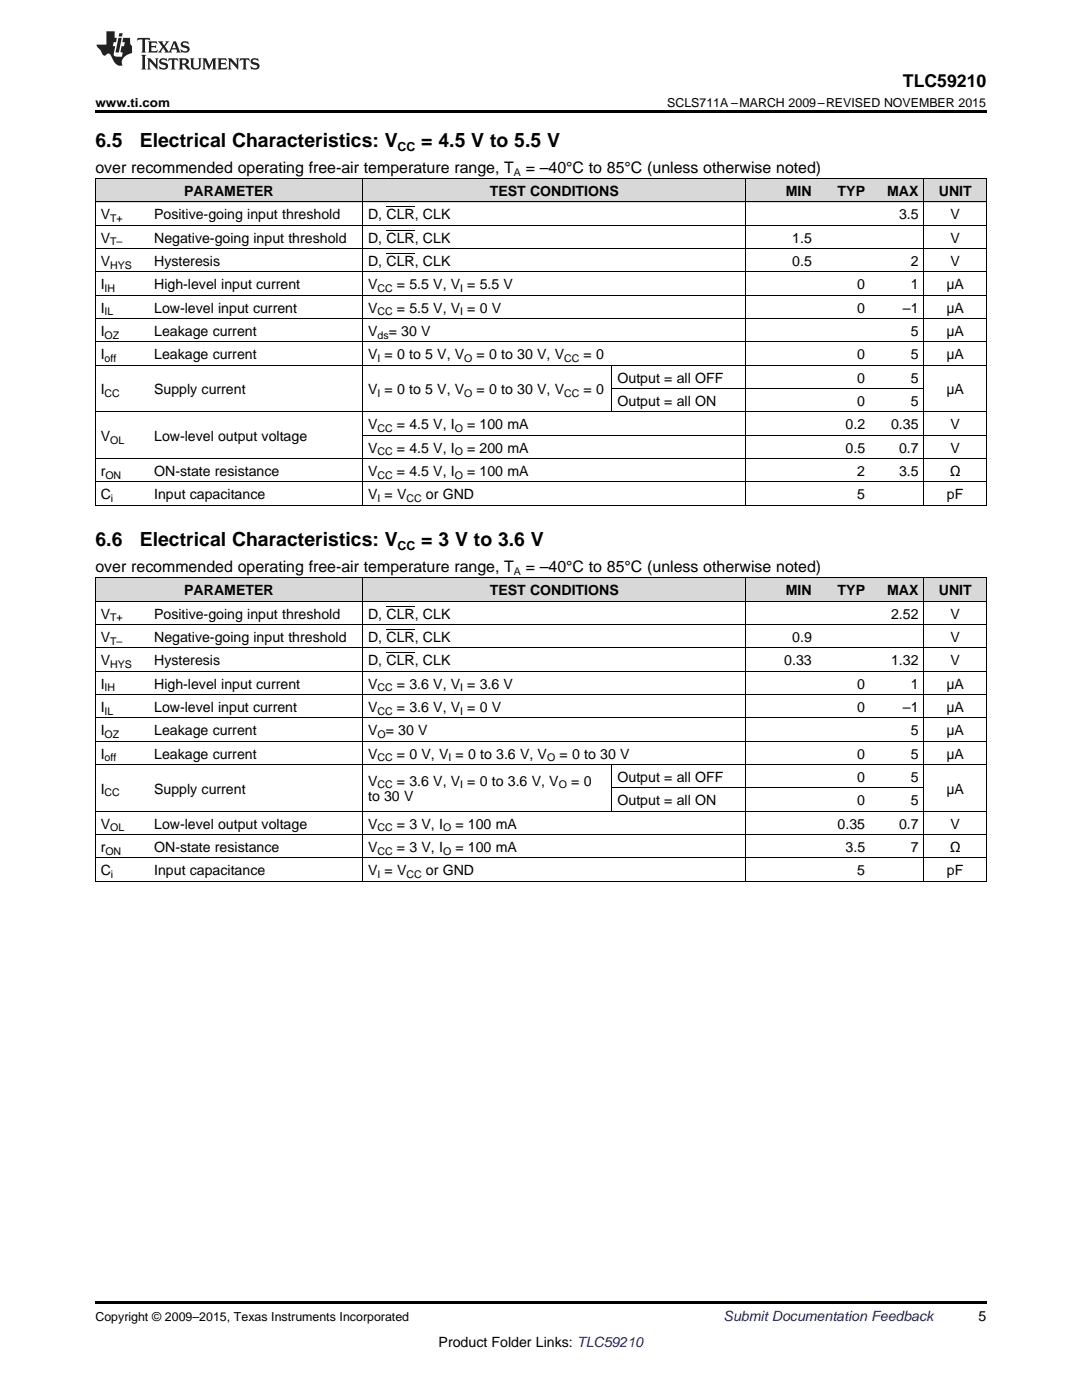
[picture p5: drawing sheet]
<svg xmlns="http://www.w3.org/2000/svg" width="216mm" height="279mm" viewBox="0 0 216 279" stroke-linecap="round" stroke-linejoin="round" font-family="sans-serif">
<defs><g id="words">
<g font-size="3.9">
<text x="19" y="29.3">6.5</text>
<text x="27.9" y="29.3">Electrical Characteristics: V</text>
<text x="84.1" y="29.3">= 4.5 V to 5.5 V</text>
<text x="19" y="109">6.6</text>
<text x="27.9" y="109">Electrical Characteristics: V</text>
<text x="84.1" y="109">= 3 V to 3.6 V</text>
</g>
<text font-size="3.5" x="180.2" y="17.3">TLC59210</text>
<g font-size="3.2">
<text x="19" y="34.4">over recommended operating free-air temperature range, T</text>
<text x="104.9" y="34.4">= –40°C to 85°C (unless otherwise noted)</text>
<text x="19" y="114.1">over recommended operating free-air temperature range, T</text>
<text x="104.9" y="114.1">= –40°C to 85°C (unless otherwise noted)</text>
</g>
<g font-size="2.8">
<text x="36.8" y="39.1">PARAMETER</text>
<text x="97.7" y="39.1">TEST CONDITIONS</text>
<text x="156.8" y="39.1">MIN</text>
<text x="167.1" y="39.1">TYP</text>
<text x="177" y="39.1">MAX</text>
<text x="187.3" y="39.1">UNIT</text>
<text x="20.1" y="43.7">V</text>
<text x="30.8" y="43.7">Positive-going input threshold</text>
<text x="73.4" y="43.7">D, CLR, CLK</text>
<text x="179.4" y="43.7">3.5</text>
<text x="189.7" y="43.7">V</text>
<text x="20.1" y="48.4">V</text>
<text x="20.1" y="53.1">V</text>
<text x="30.8" y="48.4">Negative-going input threshold</text>
<text x="30.8" y="53.1">Hysteresis</text>
<text x="73.4" y="48.4">D, CLR, CLK</text>
<text x="73.4" y="53.1">D, CLR, CLK</text>
<text x="158.1" y="48.4">1.5</text>
<text x="158.1" y="53.1">0.5</text>
<text x="181.7" y="53.1">2</text>
<text x="189.7" y="48.4">V</text>
<text x="189.7" y="53.1">V</text>
<text x="20.1" y="57.7">I</text>
<text x="30.8" y="57.7">High-level input current</text>
<text x="73.4" y="57.7">V</text>
<text x="79.2" y="57.7">= 5.5 V, V = 5.5 V</text>
<text x="171.1" y="57.7">0</text>
<text x="181.7" y="57.7">1</text>
<text x="188.8" y="57.7">μA</text>
<text x="20.1" y="62.4">I</text>
<text x="30.8" y="62.4">Low-level input current</text>
<text x="73.4" y="62.4">V</text>
<text x="79.2" y="62.4">= 5.5 V, V = 0 V</text>
<text x="171.1" y="62.4">0</text>
<text x="180.2" y="62.4">–1</text>
<text x="188.8" y="62.4">μA</text>
<text x="20.1" y="67">I</text>
<text x="20.1" y="71.7">I</text>
<text x="30.8" y="67">Leakage current</text>
<text x="30.8" y="71.7">Leakage current</text>
<text x="73.4" y="67">V</text>
<text x="73.4" y="71.7">V = 0 to 5 V, V</text>
<text x="77.6" y="67">= 30 V</text>
<text x="95.1" y="71.7">= 0 to 30 V, V</text>
<text x="116.4" y="71.7">= 0</text>
<text x="171.1" y="71.7">0</text>
<text x="181.7" y="67">5</text>
<text x="181.7" y="71.7">5</text>
<text x="188.8" y="67">μA</text>
<text x="188.8" y="71.7">μA</text>
<text x="123.2" y="76.3">Output = all OFF</text>
<text x="171.1" y="76.3">0</text>
<text x="181.7" y="76.3">5</text>
<text x="20.1" y="78.7">I</text>
<text x="30.8" y="78.7">Supply current</text>
<text x="73.4" y="78.7">V = 0 to 5 V, V</text>
<text x="95.1" y="78.7">= 0 to 30 V, V</text>
<text x="116.4" y="78.7">= 0</text>
<text x="123.2" y="81">Output = all ON</text>
<text x="171.1" y="81">0</text>
<text x="181.7" y="81">5</text>
<text x="188.8" y="78.7">μA</text>
<text x="20.1" y="88">V</text>
<text x="30.8" y="88">Low-level output voltage</text>
<text x="73.4" y="85.7">V</text>
<text x="79.2" y="85.7">= 4.5 V, I</text>
<text x="93.2" y="85.7">= 100 mA</text>
<text x="168.7" y="85.7">0.2</text>
<text x="177.8" y="85.7">0.35</text>
<text x="189.7" y="85.7">V</text>
<text x="20.1" y="95">r</text>
<text x="30.8" y="95">ON-state resistance</text>
<text x="73.4" y="90.3">V</text>
<text x="73.4" y="95">V</text>
<text x="79.2" y="90.3">= 4.5 V, I</text>
<text x="79.2" y="95">= 4.5 V, I</text>
<text x="93.2" y="90.3">= 200 mA</text>
<text x="93.2" y="95">= 100 mA</text>
<text x="168.7" y="90.3">0.5</text>
<text x="171.1" y="95">2</text>
<text x="179.4" y="90.3">0.7</text>
<text x="179.4" y="95">3.5</text>
<text x="189.5" y="95">Ω</text>
<text x="189.7" y="90.3">V</text>
<text x="20.1" y="99.6">C</text>
<text x="30.8" y="99.6">Input capacitance</text>
<text x="73.4" y="99.6">V = V</text>
<text x="85" y="99.6">or GND</text>
<text x="171.1" y="99.6">5</text>
<text x="188.9" y="99.6">pF</text>
<text x="36.8" y="118.8">PARAMETER</text>
<text x="97.7" y="118.8">TEST CONDITIONS</text>
<text x="156.8" y="118.8">MIN</text>
<text x="167.1" y="118.8">TYP</text>
<text x="177" y="118.8">MAX</text>
<text x="187.3" y="118.8">UNIT</text>
<text x="20.1" y="123.4">V</text>
<text x="30.8" y="123.4">Positive-going input threshold</text>
<text x="73.4" y="123.4">D, CLR, CLK</text>
<text x="177.8" y="123.4">2.52</text>
<text x="189.7" y="123.4">V</text>
<text x="20.1" y="128.1">V</text>
<text x="30.8" y="128.1">Negative-going input threshold</text>
<text x="73.4" y="128.1">D, CLR, CLK</text>
<text x="158.1" y="128.1">0.9</text>
<text x="189.7" y="128.1">V</text>
<text x="20.1" y="132.8">V</text>
<text x="20.1" y="137.4">I</text>
<text x="30.8" y="132.8">Hysteresis</text>
<text x="30.8" y="137.4">High-level input current</text>
<text x="73.4" y="132.8">D, CLR, CLK</text>
<text x="73.4" y="137.4">V</text>
<text x="79.2" y="137.4">= 3.6 V, V = 3.6 V</text>
<text x="156.5" y="132.8">0.33</text>
<text x="171.1" y="137.4">0</text>
<text x="177.8" y="132.8">1.32</text>
<text x="181.7" y="137.4">1</text>
<text x="188.8" y="137.4">μA</text>
<text x="189.7" y="132.8">V</text>
<text x="20.1" y="142.1">I</text>
<text x="30.8" y="142.1">Low-level input current</text>
<text x="73.4" y="142.1">V</text>
<text x="79.2" y="142.1">= 3.6 V, V = 0 V</text>
<text x="171.1" y="142.1">0</text>
<text x="180.2" y="142.1">–1</text>
<text x="188.8" y="142.1">μA</text>
<text x="20.1" y="146.7">I</text>
<text x="30.8" y="146.7">Leakage current</text>
<text x="73.4" y="146.7">V = 30 V</text>
<text x="181.7" y="146.7">5</text>
<text x="188.8" y="146.7">μA</text>
<text x="20.1" y="151.4">I</text>
<text x="30.8" y="151.4">Leakage current</text>
<text x="73.4" y="151.4">V</text>
<text x="79.2" y="151.4">= 0 V, V = 0 to 3.6 V, V</text>
<text x="111.6" y="151.4">= 0 to 30 V</text>
<text x="171.1" y="151.4">0</text>
<text x="181.7" y="151.4">5</text>
<text x="188.8" y="151.4">μA</text>
<text x="20.1" y="158.4">I</text>
<text x="30.8" y="158.4">Supply current</text>
<text x="73.4" y="156.8">V</text>
<text x="73.4" y="159.9">to 30 V</text>
<text x="79.2" y="156.8">= 3.6 V, V = 0 to 3.6 V, V</text>
<text x="114" y="156.8">= 0</text>
<text x="123.2" y="156">Output = all OFF</text>
<text x="123.2" y="160.7">Output = all ON</text>
<text x="171.1" y="156">0</text>
<text x="171.1" y="160.7">0</text>
<text x="181.7" y="156">5</text>
<text x="181.7" y="160.7">5</text>
<text x="188.8" y="158.4">μA</text>
<text x="20.1" y="165.3">V</text>
<text x="30.8" y="165.3">Low-level output voltage</text>
<text x="73.4" y="165.3">V</text>
<text x="79.2" y="165.3">= 3 V, I</text>
<text x="90.9" y="165.3">= 100 mA</text>
<text x="167.1" y="165.3">0.35</text>
<text x="179.4" y="165.3">0.7</text>
<text x="189.7" y="165.3">V</text>
<text x="20.1" y="170">r</text>
<text x="30.8" y="170">ON-state resistance</text>
<text x="73.4" y="170">V</text>
<text x="79.2" y="170">= 3 V, I</text>
<text x="90.9" y="170">= 100 mA</text>
<text x="168.7" y="170">3.5</text>
<text x="181.7" y="170">7</text>
<text x="189.5" y="170">Ω</text>
<text x="20.1" y="174.7">C</text>
<text x="30.8" y="174.7">Input capacitance</text>
<text x="73.4" y="174.7">V = V</text>
<text x="85" y="174.7">or GND</text>
<text x="171.1" y="174.7">5</text>
<text x="188.9" y="174.7">pF</text>
<text x="195.3" y="263.6">5</text>
<text x="87.5" y="268.9">Product Folder Links: TLC59210</text>
</g>
<text font-size="2.8" fill="#0000c8" x="144.4" y="263.6">Submit Documentation Feedback</text>
<g font-size="2.5">
<text x="19" y="21.4">www.ti.com</text>
<text x="133.1" y="21.4">SCLS711A –MARCH 2009–REVISED NOVEMBER 2015</text>
<text x="79.3" y="30.1">CC</text>
<text x="79.3" y="109.7">CC</text>
<text x="19" y="263.6">Copyright © 2009–2015, Texas Instruments Incorporated</text>
</g>
<g font-size="2.1">
<text x="102.6" y="35.1">A</text>
<text x="22" y="44.3">T+</text>
<text x="22" y="49">T–</text>
<text x="22" y="53.6">HYS</text>
<text x="20.9" y="58.3">IH</text>
<text x="75.3" y="58.3">CC</text>
<text x="91.8" y="58.3">I</text>
<text x="20.9" y="62.9">IL</text>
<text x="75.3" y="62.9">CC</text>
<text x="91.8" y="62.9">I</text>
<text x="20.9" y="67.6">OZ</text>
<text x="75.3" y="67.6">ds</text>
<text x="20.9" y="72.2">off</text>
<text x="75.3" y="72.2">I</text>
<text x="92.6" y="72.2">O</text>
<text x="112.6" y="72.2">CC</text>
<text x="20.9" y="79.2">CC</text>
<text x="75.3" y="79.2">I</text>
<text x="92.6" y="79.2">O</text>
<text x="112.6" y="79.2">CC</text>
<text x="22" y="88.5">OL</text>
<text x="75.3" y="86.2">CC</text>
<text x="90.7" y="86.2">O</text>
<text x="21" y="95.5">ON</text>
<text x="75.3" y="90.9">CC</text>
<text x="75.3" y="95.5">CC</text>
<text x="90.7" y="90.9">O</text>
<text x="90.7" y="95.5">O</text>
<text x="22.1" y="100.2">i</text>
<text x="75.3" y="100.2">I</text>
<text x="81.1" y="100.2">CC</text>
<text x="102.6" y="114.8">A</text>
<text x="22" y="124">T+</text>
<text x="22" y="128.7">T–</text>
<text x="20.9" y="138">IH</text>
<text x="22" y="133.3">HYS</text>
<text x="75.3" y="138">CC</text>
<text x="91.8" y="138">I</text>
<text x="20.9" y="142.6">IL</text>
<text x="75.3" y="142.6">CC</text>
<text x="91.8" y="142.6">I</text>
<text x="20.9" y="147.3">OZ</text>
<text x="75.3" y="147.3">O</text>
<text x="20.9" y="151.9">off</text>
<text x="75.3" y="151.9">CC</text>
<text x="89.5" y="151.9">I</text>
<text x="109.2" y="151.9">O</text>
<text x="20.9" y="158.9">CC</text>
<text x="75.3" y="157.3">CC</text>
<text x="91.8" y="157.3">I</text>
<text x="111.5" y="157.3">O</text>
<text x="22" y="165.9">OL</text>
<text x="75.3" y="165.9">CC</text>
<text x="88.4" y="165.9">O</text>
<text x="21" y="170.6">ON</text>
<text x="75.3" y="170.6">CC</text>
<text x="88.4" y="170.6">O</text>
<text x="22.1" y="175.2">i</text>
<text x="75.3" y="175.2">I</text>
<text x="81.1" y="175.2">CC</text>
</g>
</g></defs>
<g fill="#d8d8d8">
<path d="M19 115.4h10.7v4.7h-10.7z"/>
<path d="M29.7 115.4h42.7v4.7h-42.7z"/>
<path d="M72.4 115.4h49.8v4.7h-49.8z"/>
<path d="M122.2 115.4h26.6v4.7h-26.6z"/>
<path d="M148.8 115.4h14.3v4.7h-14.3z"/>
<path d="M163.1 115.4h10.6v4.7h-10.6z"/>
<path d="M173.7 115.4h10.7v4.7h-10.7z"/>
<path d="M184.4 115.4h12.4v4.7h-12.4z"/>
<path d="M19 35.7h10.7v4.7h-10.7z"/>
<path d="M29.7 35.7h42.7v4.7h-42.7z"/>
<path d="M72.4 35.7h49.8v4.7h-49.8z"/>
<path d="M122.2 35.7h26.6v4.7h-26.6z"/>
<path d="M148.8 35.7h14.3v4.7h-14.3z"/>
<path d="M163.1 35.7h10.6v4.7h-10.6z"/>
<path d="M173.7 35.7h10.7v4.7h-10.7z"/>
<path d="M184.4 35.7h12.4v4.7h-12.4z"/>
</g>
<g fill="#000">
<path d="M19 22h177.8v.5h-177.8zM19 100.9h.2zM72.3 100.9h.1zM122.1 100.9h.1zM148.7 100.9h.1zM162.9 100.9h.2zM173.6 100.9h.1zM184.3 100.9h.1zM196.7 100.9h.1zM19 175.9h.2zM72.3 175.9h.1zM122.1 175.9h.1z"/>
<path d="M148.7 175.9h.1zM162.9 175.9h.2zM173.6 175.9h.1zM184.3 175.9h.1zM196.7 175.9h.1zM19 259.7h177.8v.5h-177.8z"/>
</g>
<g fill="none" stroke="#000" stroke-width=".2">
<path d="M19 35.6l177.8 .1v65.2M19.1 35.7v65.2M72.3 35.7v65.2M148.8 35.7v65.2M184.3 35.7v65.2M19 58.9h177.8M19 54.3h177.8M19 49.6h177.8M19 45h177.8M19 40.3h177.8M19 72.9h177.8M19 68.2h177.8"/>
<path d="M19 63.6h177.8M122.1 72.9v9.4M122.2 77.6h62.2M19 96.2h177.8M19 91.5h177.8M19 82.2h177.8M72.4 86.9h124.4M19 120h177.8M19 115.3h177.8M19 100.8h177.8M19.1 115.4v60.5M72.3 115.4v60.5"/>
<path d="M148.8 115.4v60.5M184.3 115.4v60.5M196.8 115.4v60.5M19 138.6h177.8M19 134h177.8M19 129.3h177.8M19 124.7h177.8M19 152.6h177.8M19 147.9h177.8M19 143.3h177.8M122.1 152.6v9.4M122.2 157.3h62.2"/>
<path d="M19 175.9h177.8M19 171.2h177.8M19 166.6h177.8M19 161.9h177.8"/>
</g>
<g fill="#231f20">
<path d="M27.5 7.6l-.1 .5 .4-.2h.6v.1v2.1l-.2 .4h1l-.3-.4v-2.1l.1-.1h.5l.5 .2-.2-.5zM29.5 8.3l.2 .3v1.5l-.2 .4h1.8l.2-.6a1.04 1.04 0 0 1-1.3 .2v-.7h.6l.3 .2v-.6l-.3 .2h-.6v-.6l.8-.1 .4 .3-.2-.5zM31.5 8.3l.9 1.1-.9 1.1h.8l-.2-.2 .5-.7 .4 .7-.2 .2h1.5l-.1-.2 .1-.4h.9l.1 .4-.2 .2h1l-.3-.3-.7-1.9h-.5l-.9 2-.8-1 .9-1h-.8l.1 .3-.3 .5-.4-.6 .2-.2zM34.7 8.6l.4 1h-.7zM36.3 8.4a.63 .63 0 0 0-.2 .7 .63 .63 0 0 0 .6 .4l.6 .2 .1 .2a.75 .75 0 0 1-.7 .4 .75 .75 0 0 1-.6-.5l.1 .7 .1-.1a1.11 1.11 0 0 0 1.5-.6 1.13 1.13 0 0 0-1.2-.8l-.1-.4a1.04 1.04 0 0 1 1.2 .2l-.2-.5-.1 .1-.5-.2zM28.2 10.9l.2 .4v2.2l-.2 .4h1l-.3-.4v-2.2l.3-.4zM29.3 11.6l.3 .4v1.5l-.3 .4h.8l-.2-.4v-1.3l1.5 1.7v-1.9l.2-.4h-.7l.2 .4v.9l-1.1-1.3zM32 11.8a.62 .62 0 0 0-.2 .7 .62 .62 0 0 0 .6 .4l.6 .1 .1 .3a.76 .76 0 0 1-.7 .3 .76 .76 0 0 1-.6-.4l.1 .7 .1-.1a1.11 1.11 0 0 0 1.5-.6 1.13 1.13 0 0 0-1.2-.8l-.1-.4a1.04 1.04 0 0 1 1.2 .2l-.2-.6-.1 .1-.5-.1zM33.7 11.6l-.2 .6a.61 .61 0 0 1 .8-.3v1.6l-.2 .4h.9l-.2-.4v-1.6a.63 .63 0 0 1 .8 .3l-.2-.6zM35.6 11.6l.3 .4v1.5l-.3 .4h1l-.2-.2v-.8l.5 .2a.76 .76 0 0 0 1.2 .7l-1-1a.58 .58 0 0 0 .6-.5 .58 .58 0 0 0-.5-.6zM36.4 11.9h.1a.45 .45 0 0 1 .5 .1 .45 .45 0 0 1 .1 .5l-.7 .2zM37.9 11.6l.2 .2a2.17 2.17 0 0 0 .3 1.9 .99 .99 0 0 0 1.6-.6v-1.1l.2-.4h-.7l.2 .2a1.92 1.92 0 0 1-.2 1.8 .6 .6 0 0 1-.9-.5v-1.1l.2-.4zM40.4 11.6l.2 .4v1.5l-.2 .4h.7l-.2-.4v-1.4l.8 1.8 .8-1.8v1.4l-.2 .4h.9l-.2-.4v-1.5l.2-.4h-.8l-.6 1.5-.6-1.5zM43.4 11.6l.2 .4v1.5l-.2 .4h1.8l.2-.6a1.04 1.04 0 0 1-1.3 .1v-.6h.5l.4 .2v-.6l-.4 .2h-.5v-.7h.8l.3 .3-.1-.6zM45.5 11.6l.2 .4v1.5l-.2 .4h.7l-.2-.4v-1.3l1.5 1.7v-1.9l.2-.4h-.7l.2 .4v.9l-1.1-1.3zM47.9 11.6l-.1 .6a.61 .61 0 0 1 .8-.3v1.6l-.3 .4h1l-.3-.4 .1-1.6a.63 .63 0 0 1 .7 .3l-.1-.6zM50.2 11.8a.62 .62 0 0 0-.2 .7 .62 .62 0 0 0 .6 .4l.6 .1 .2 .3a.76 .76 0 0 1-.8 .3 .76 .76 0 0 1-.6-.4l.1 .7 .2-.1a1.11 1.11 0 0 0 1.5-.6 1.13 1.13 0 0 0-1.3-.8l-.1-.4a1.04 1.04 0 0 1 1.2 .2l-.1-.6-.2 .1-.5-.1z"/>
<path d="M21.2 6.3v2.6h-1.9l.1 .4 .7 .9a.91 .91 0 0 0 1 .8 .56 .56 0 0 1 .5-.3 .56 .56 0 0 1 .5 .3l.4 .8a1.53 1.53 0 0 0 1.9 1.2 1.54 1.54 0 0 1 1-2.1l.9-.3v-1.4a1.52 1.52 0 0 1-.3-1.6h-1.4l-.2 .8h.5l-.2 .8h-.4l-.2 1v.2l.4 .1-.2 .8a1.93 1.93 0 0 1-1.6-.3l.3-1.8h-.5l.2-.8h.4l.2-.8h-.4v-1.3zM23.6 7.6l-.6 2.9h.7l.6-2.9zM23.8 6.6l-.1 .7h.6l.2-.7z"/>
</g>
<path d="M77.1 50.6h5.7M77.1 45.9h5.7M77.1 41.3h5.7M77.1 130.3h5.7M77.1 125.6h5.7M77.1 120.9h5.7" fill="none" stroke="#000" stroke-width=".2"/>
<use href="#words"/>
</svg>
